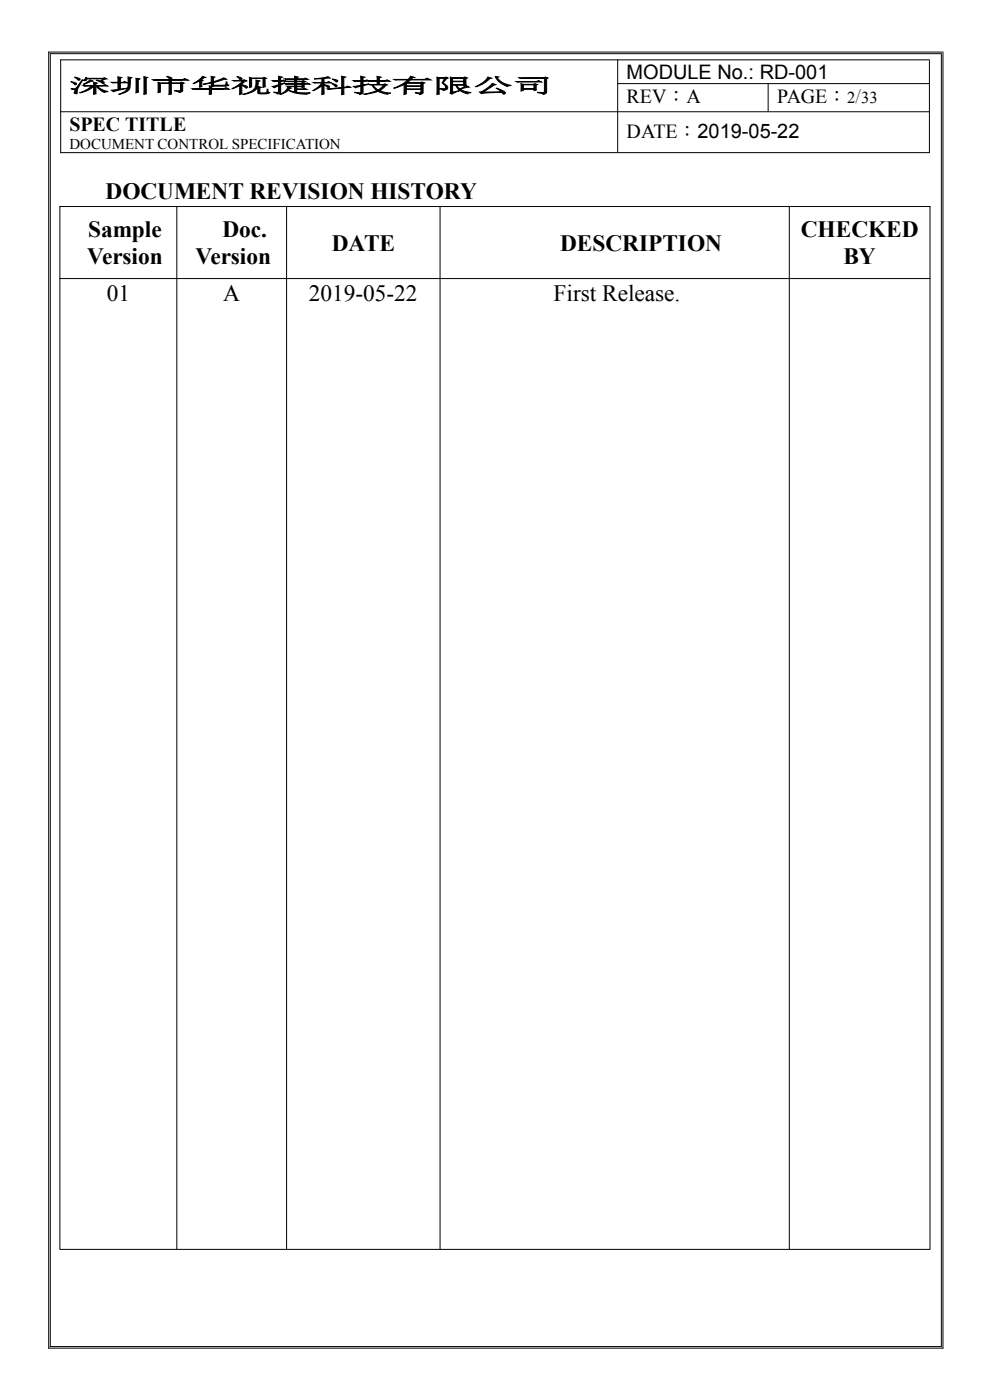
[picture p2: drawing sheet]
<svg xmlns="http://www.w3.org/2000/svg" width="210mm" height="297mm" viewBox="0 0 210 297" stroke-linecap="round" stroke-linejoin="round" font-family="sans-serif">
<defs><g id="words">
<g font-size="5">
<text x="22.4" y="42.2">DOCUMENT REVISION HISTORY</text>
<text x="18.7" y="50.3">Sample</text>
<text x="47.2" y="50.3">Doc.</text>
<text x="70.4" y="53.2">DATE</text>
<text x="118.8" y="53.2">DESCRIPTION</text>
<text x="169.9" y="50.3">CHECKED</text>
<text x="18.5" y="56">Version</text>
<text x="41.5" y="56">Version</text>
<text x="178.9" y="56">BY</text>
<text x="22.6" y="63.8">01</text>
<text x="47.4" y="63.8">A</text>
<text x="65.5" y="63.8">2019-05-22</text>
<text x="117.4" y="63.8">First Release.</text>
</g>
<g font-size="4.2">
<text x="132.9" y="16.7">MODULE No.: RD-001</text>
<text x="14.7" y="19.6">深圳市华视捷科技有限公司</text>
<text x="132.9" y="21.9">REV：A</text>
<text x="164.8" y="21.9">PAGE： /</text>
<text x="14.7" y="27.7">SPEC TITLE</text>
<text x="132.9" y="29.3">DATE：2019-05-22</text>
</g>
<g font-size="3.5">
<text x="179.7" y="21.9">2</text>
<text x="182.7" y="21.9">33</text>
</g>
<text font-size="3.2" x="14.7" y="31.5">DOCUMENT CONTROL SPECIFICATION</text>
</g></defs>
<g fill="none" stroke="#000" stroke-width=".21">
<path d="M10.2 11h189.9M10.3 11v275.1M10.6 11.4h189.2M10.7 11.3v274.4M12.8 12.7h184.4M12.9 12.6v19.9M130.9 17.7h66.3M131 12.6v19.7M162.9 17.7v5.9M197.1 12.8v19.7M199.7 11.5v274.2M200 11.1v275"/>
<path d="M12.8 23.7h184.4M12.8 32.4h184.4M12.6 43.8h184.8M12.6 59.1h184.8M12.7 43.7v221.3M37.5 43.7v221.3M60.8 43.7v221.3M93.3 43.7v221.3M167.4 43.7v221.3M197.3 43.7v221.3M12.6 265h184.8M10.2 286h189.9"/>
<path d="M10.6 285.7h189.2"/>
</g>
<use href="#words"/>
</svg>
